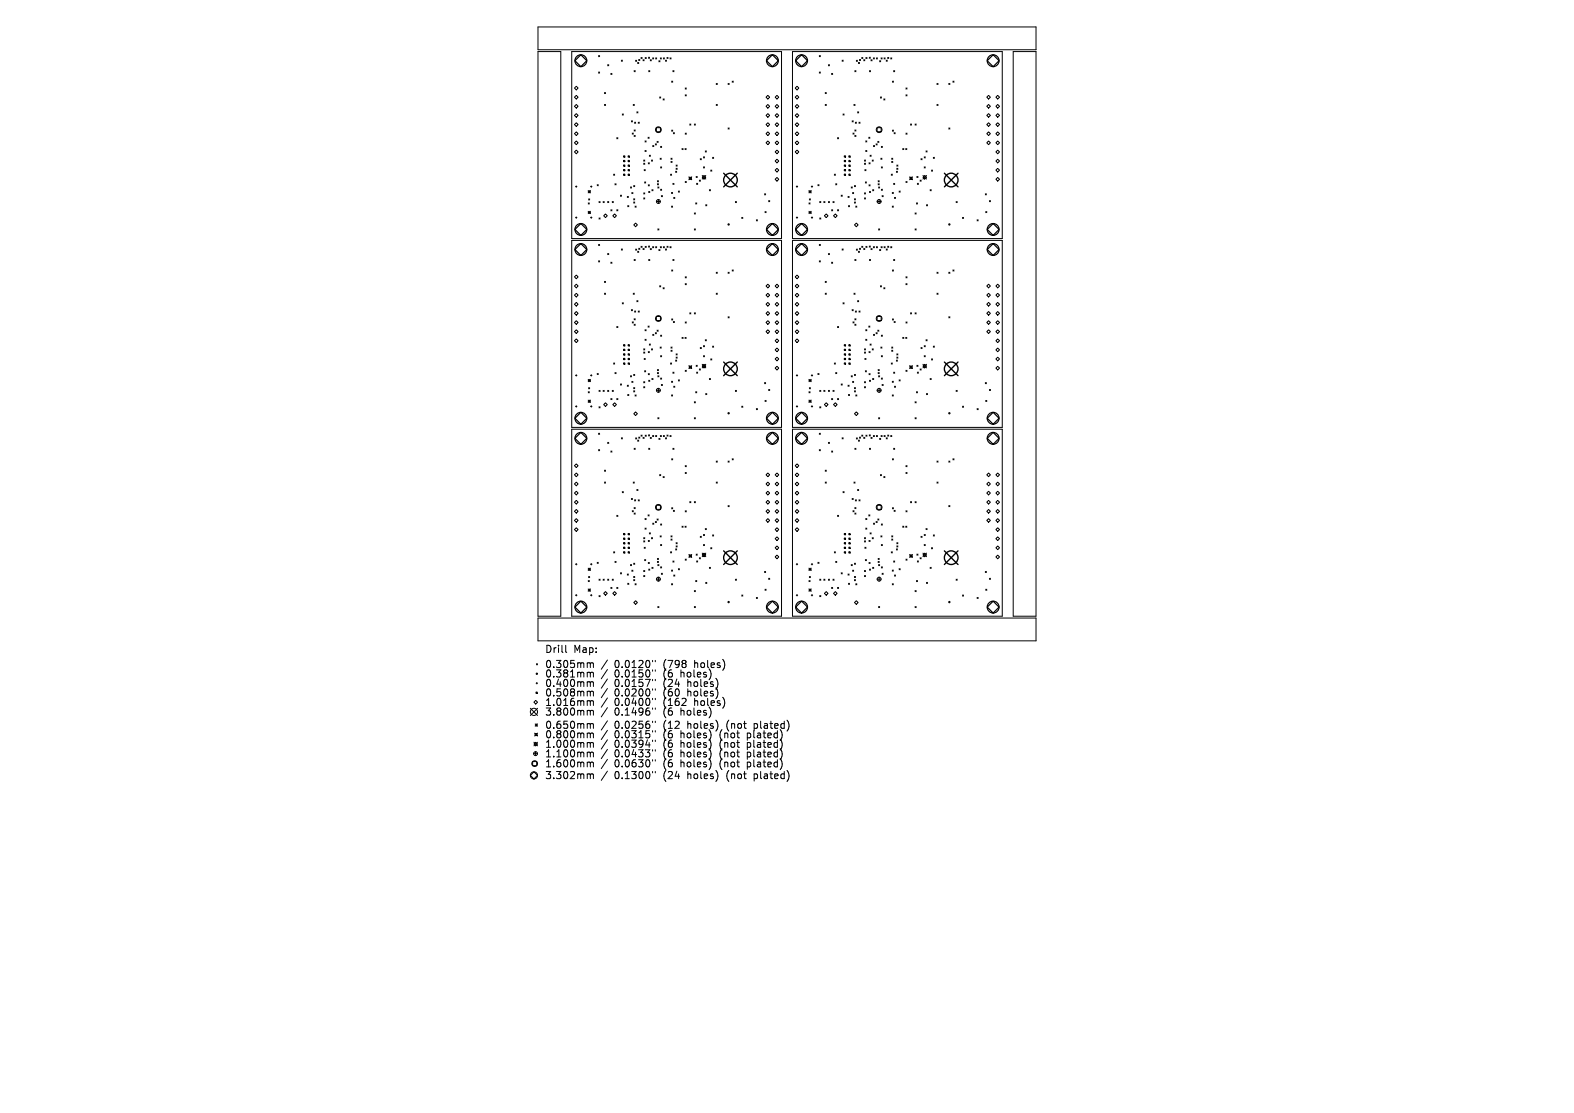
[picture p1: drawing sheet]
<svg xmlns="http://www.w3.org/2000/svg" width="297mm" height="210mm" viewBox="0 0 297 210" stroke-linecap="round" stroke-linejoin="round" font-family="sans-serif">
<defs><g id="words">
<g font-size="1.9">
<text x="102.8" y="123.4">Drill</text>
<text x="108.2" y="123.4">Map:</text>
<text x="102.8" y="126.2">0.305mm</text>
<text x="102.8" y="128">0.381mm</text>
<text x="102.8" y="129.8">0.400mm</text>
<text x="102.8" y="131.6">0.508mm</text>
<text x="116" y="126.2">0.0120&quot;</text>
<text x="116" y="128">0.0150&quot;</text>
<text x="116" y="129.8">0.0157&quot;</text>
<text x="116" y="131.6">0.0200&quot;</text>
<text x="125.3" y="126.2">(798</text>
<text x="125.3" y="128">(6</text>
<text x="125.3" y="129.8">(24</text>
<text x="125.3" y="131.6">(60</text>
<text x="128.6" y="128">holes)</text>
<text x="129.9" y="129.8">holes)</text>
<text x="129.9" y="131.6">holes)</text>
<text x="131.2" y="126.2">holes)</text>
<text x="102.8" y="133.4">1.016mm</text>
<text x="102.8" y="135.2">3.800mm</text>
<text x="102.8" y="137.7">0.650mm</text>
<text x="116" y="133.4">0.0400&quot;</text>
<text x="116" y="135.2">0.1496&quot;</text>
<text x="116" y="137.7">0.0256&quot;</text>
<text x="125.3" y="133.4">(162</text>
<text x="125.3" y="135.2">(6</text>
<text x="125.3" y="137.7">(12</text>
<text x="128.6" y="135.2">holes)</text>
<text x="129.9" y="137.7">holes)</text>
<text x="131.2" y="133.4">holes)</text>
<text x="137.4" y="137.7">(not</text>
<text x="142.7" y="137.7">plated)</text>
<text x="102.8" y="139.5">0.800mm</text>
<text x="102.8" y="141.3">1.000mm</text>
<text x="102.8" y="143.1">1.100mm</text>
<text x="116" y="139.5">0.0315&quot;</text>
<text x="116" y="141.3">0.0394&quot;</text>
<text x="116" y="143.1">0.0433&quot;</text>
<text x="125.3" y="139.5">(6</text>
<text x="125.3" y="141.3">(6</text>
<text x="125.3" y="143.1">(6</text>
<text x="128.6" y="139.5">holes)</text>
<text x="128.6" y="141.3">holes)</text>
<text x="128.6" y="143.1">holes)</text>
<text x="136.1" y="139.5">(not</text>
<text x="136.1" y="141.3">(not</text>
<text x="136.1" y="143.1">(not</text>
<text x="141.4" y="139.5">plated)</text>
<text x="141.4" y="141.3">plated)</text>
<text x="141.4" y="143.1">plated)</text>
<text x="102.8" y="145">1.600mm</text>
<text x="102.8" y="147.2">3.302mm</text>
<text x="116" y="145">0.0630&quot;</text>
<text x="116" y="147.2">0.1300&quot;</text>
<text x="125.3" y="145">(6</text>
<text x="125.3" y="147.2">(24</text>
<text x="128.6" y="145">holes)</text>
<text x="129.9" y="147.2">holes)</text>
<text x="136.1" y="145">(not</text>
<text x="137.4" y="147.2">(not</text>
<text x="141.4" y="145">plated)</text>
<text x="142.7" y="147.2">plated)</text>
</g>
</g></defs>
<g fill="none" stroke="#000" stroke-width=".19">
<path d="M101.5 5.1h94v4.3h-94zM101.5 9.7h4.3v106.6h-4.3zM107.9 9.7h39.6v35.3h-39.6zM108.4 16.6l.3-.3 .4 .3-.4 .4zM108.4 18.3l.3-.3 .4 .3-.4 .4zM112.9 10.5l.2 .2M112.9 13.6l.2 .2M113.1 10.5l-.2 .2M113.1 13.6l-.2 .2M114.1 17.5l.2 .2M114.1 19.7l.2 .2M114.3 17.5l-.2 .2"/>
<path d="M114.3 19.7l-.2 .2M114.7 12.2l.2 .2M114.9 12.2l-.2 .2M115.3 13.8l.2 .3M115.5 13.8l-.2 .3M117.2 11.4l.3 .2M117.5 11.4l-.3 .2M119.5 19.7l.2 .2M119.7 13.3l.2 .2M119.7 19.7l-.2 .2M119.9 13.3l-.2 .2M119.9 11.4l.2 .2"/>
<path d="M120.1 11.4l-.2 .2M120.3 11.8l.2 .2M120.5 11.2l.2 .2M120.5 11.8l-.2 .2M120.7 11.2l-.2 .2M121 10.8l.2 .2M121.2 10.8l-.2 .2M121.3 11.3l.2 .2M121.5 11.3l-.2 .2M121.7 10.9l.2 .2M121.9 10.9l-.2 .2M122.4 10.8l.2 .2"/>
<path d="M122.4 13.3l.2 .2M122.6 10.8l-.2 .2M122.6 13.3l-.2 .2M122.7 11.3l.2 .2M122.9 11.3l-.2 .2M123.1 10.9l.3 .2M123.4 10.9l-.3 .2M123.7 10.9l.2 .2M123.9 10.9l-.2 .2M124.3 11.5l.2 .2M124.5 18.3l.2 .2M124.5 11.5l-.2 .2"/>
<path d="M124.6 10.9l.2 .2M124.7 18.3l-.2 .2M124.8 10.9l-.2 .2M125.1 18.7l.2 .2M125.2 10.9l.2 .2M125.3 18.7l-.2 .2M125.4 10.9l-.2 .2M125.6 11.4l.2 .2M125.8 11.4l-.2 .2M125.9 10.8l.2 .2M126.1 10.8l-.2 .2M126.4 10.9l.2 .2"/>
<path d="M126.6 10.9l-.2 .2M126.7 15.3l.2 .2M126.9 15.3l-.2 .2M127 13.3l.2 .2M127.2 13.3l-.2 .2M129.3 17.9l.2 .2M129.3 16.6l.2 .2M129.5 16.6l-.2 .2M129.5 17.9l-.2 .2M135.1 15.7l.3 .2M135.1 19.7l.3 .2M135.4 19.7l-.3 .2"/>
<path d="M135.4 15.7l-.3 .2M137.4 15.7l.2 .2M137.6 15.7l-.2 .2M138.2 15.3l.2 .2M138.4 15.3l-.2 .2M144.5 18.3l.4-.3 .3 .3-.3 .4zM146.3 18.3l.3-.3 .4 .3-.4 .4zM149.5 9.7h39.6v35.3h-39.6zM150 16.6l.4-.3 .3 .3-.3 .4zM150 18.3l.4-.3 .3 .3-.3 .4zM154.6 10.5l.2 .2M154.6 13.6l.2 .2"/>
<path d="M154.8 10.5l-.2 .2M154.8 13.6l-.2 .2M155.7 17.5l.2 .2M155.7 19.7l.2 .2M155.9 17.5l-.2 .2M155.9 19.7l-.2 .2M156.3 12.2l.2 .2M156.5 12.2l-.2 .2M156.9 13.8l.2 .3M157.1 13.8l-.2 .3M158.9 11.4l.2 .2M159.1 11.4l-.2 .2"/>
<path d="M161.1 19.7l.2 .2M161.3 13.3l.2 .2M161.3 19.7l-.2 .2M161.5 13.3l-.2 .2M161.6 11.4l.2 .2M161.8 11.4l-.2 .2M162 11.8l.2 .2M162.2 11.2l.2 .2M162.2 11.8l-.2 .2M162.4 11.2l-.2 .2M162.6 10.8l.2 .2M162.8 10.8l-.2 .2"/>
<path d="M163 11.3l.2 .2M163.2 11.3l-.2 .2M163.4 10.9l.2 .2M163.6 10.9l-.2 .2M164 10.8l.2 .2M164.1 13.3l.2 .2M164.2 10.8l-.2 .2M164.3 13.3l-.2 .2M164.3 11.3l.3 .2M164.6 11.3l-.3 .2M164.8 10.9l.2 .2M165 10.9l-.2 .2"/>
<path d="M165.4 10.9l.2 .2M165.6 10.9l-.2 .2M166 11.5l.2 .2M166.1 18.3l.2 .2M166.2 11.5l-.2 .2M166.2 10.9l.3 .2M166.3 18.3l-.2 .2M166.5 10.9l-.3 .2M166.8 18.7l.2 .2M166.8 10.9l.2 .2M167 18.7l-.2 .2M167 10.9l-.2 .2"/>
<path d="M167.2 11.4l.2 .2M167.4 11.4l-.2 .2M167.5 10.8l.2 .2M167.7 10.8l-.2 .2M168.1 10.9l.2 .2M168.3 10.9l-.2 .2M168.4 15.3l.2 .2M168.6 15.3l-.2 .2M168.6 13.3l.2 .2M168.8 13.3l-.2 .2M170.9 16.6l.3 .2M170.9 17.9l.3 .2"/>
<path d="M171.2 16.6l-.3 .2M171.2 17.9l-.3 .2M176.8 15.7l.2 .2M176.8 19.7l.2 .2M177 19.7l-.2 .2M177 15.7l-.2 .2M179 15.7l.2 .2M179.2 15.7l-.2 .2M179.8 15.3l.2 .2M180 15.3l-.2 .2M186.2 18.3l.3-.3 .4 .3-.4 .4zM187.9 18.3l.4-.3 .3 .3-.3 .4z"/>
<path d="M191.2 9.7h4.3v106.6h-4.3zM108.4 20.1l.3-.4 .4 .4-.4 .3zM108.4 21.8l.3-.4 .4 .4-.4 .3zM108.4 23.5l.3-.3 .4 .3-.4 .3zM108.4 25.2l.3-.3 .4 .3-.4 .4zM108.6 35.2h.3M108.7 35.1v.2M108.7 26.6l.4 .3-.4 .4-.3-.4zM108.7 28.3l.4 .4-.4 .3-.3-.3zM111 36l.4 .4M111 36.2h.4M111 39.9l.4 .4"/>
<path d="M111 38.3l.2 .2M111.1 37.5l.2 .2M111.2 38.3l-.2 .2M111.2 36v.4M111.2 39.9v.4M111.3 37.5l-.2 .2M111.4 39.9l-.4 .4M111.4 36l-.4 .4M111.4 35.2h.3M111.6 35.1v.2M112.7 34.8l.2 .3M112.9 34.8l-.2 .3"/>
<path d="M113 38l.2 .2M113.2 38l-.2 .2M113.8 38l.2 .2M114 38l-.2 .2M114.7 38l.2 .2M114.9 38l-.2 .2M115.3 39.6l.2 .2M115.5 39.6l-.2 .2M115.5 38l.2 .2M115.7 38l-.2 .2M115.8 32.9l.2 .2M116 32.9l-.2 .2"/>
<path d="M116 34.7l.2 .2M116.2 34.7l-.2 .2M116.4 26l.2 .2M116.4 39.6l.2 .2M116.6 26l-.2 .2M116.6 39.6l-.2 .2M117.1 36.8l.2 .2M117.3 36.8l-.2 .2M117.4 21.5l.2 .2M117.6 21.5l-.2 .2M117.7 29.4h.2v.2h-.2zM117.7 30.3h.2v.2h-.2z"/>
<path d="M117.7 31.1h.2v.3h-.2zM117.7 32h.2v.2h-.2zM117.7 32.8h.2v.3h-.2zM118.4 37.1l.2 .2M118.5 38.8l.2 .2M118.5 29.4h.3v.2h-.3zM118.5 30.3h.3v.2h-.3zM118.5 31.1h.3v.3h-.3zM118.5 32h.3v.2h-.3zM118.5 32.8h.3v.3h-.3zM118.6 37.1l-.2 .2M118.7 38.8l-.2 .2"/>
<path d="M119 35.3l.2 .2M119.1 22.8l.2 .2M119.2 35.3l-.2 .2M119.2 36.3l.2 .2M119.3 25.1l.2 .2M119.3 22.8l-.2 .2M119.4 36.3l-.2 .2M119.5 25.1l-.2 .2M119.6 35l.2 .2M119.6 37.5l.2 .2M119.6 38.1l.2 .2M119.7 24.5l.2 .2"/>
<path d="M119.7 25.6l.2 .2M119.7 23.1l.2 .2M119.8 35l-.2 .2M119.8 37.5l-.2 .2M119.8 38.1l-.2 .2M119.8 38.9l.2 .2M119.9 24.5l-.2 .2M119.9 25.6l-.2 .2M119.9 23.1l-.2 .2M120 38.9l-.2 .2M120.2 21.1l.2 .2M120.4 21.1l-.2 .2"/>
<path d="M120.4 23.1l.2 .2M120.6 23.1l-.2 .2M121.5 30.2l.2 .2M121.5 30.8l.2 .2M121.5 36.4l.2 .2M121.5 37.3l.2 .2M121.5 32l.3 .2M121.6 34.3l.2 .2M121.7 30.2l-.2 .2M121.7 30.8l-.2 .2M121.7 36.4l-.2 .2M121.7 37.3l-.2 .2"/>
<path d="M121.7 26.6l.2 .2M121.7 28.4l.2 .2M121.8 32l-.3 .2M121.8 34.3l-.2 .2M121.9 26.6l-.2 .2M121.9 28.4l-.2 .2M122.3 25.9l.2 .2M122.3 30.7l.2 .2M122.3 34.9l.2 .2M122.4 36.1l.2 .2M122.5 25.9l-.2 .2M122.5 29.3l.2 .2"/>
<path d="M122.5 34.9l-.2 .2M122.5 30.7l-.2 .2M122.6 36.1l-.2 .2M122.7 29.3l-.2 .2M122.9 30.2l.2 .2M123 35.8l.2 .2M123.1 30.2l-.2 .2M123.2 27.5l.2 .2M123.2 35.8l-.2 .2M123.4 27.5l-.2 .2M123.7 27.1l.2 .3M123.8 24.1h.8v.8h-.8z"/>
<path d="M123.9 38h.7M123.9 27.1l-.2 .3M124 26.7l.2 .2M124 34.7l.3 .2M124 34.1l.3 .2M124.1 35.3l.2 .2M124.2 26.7l-.2 .2M124.2 37.7v.7M124.3 34.7l-.3 .2M124.3 34.1l-.3 .2M124.3 35.3l-.2 .2M124.6 29.9l.2 .2"/>
<path d="M124.6 27.6l.3 .2M124.6 31.5l.3 .2M124.6 35.7l.3 .2M124.8 29.9l-.2 .2M124.8 36.9l.2 .2M124.9 27.6l-.3 .2M124.9 31.5l-.3 .2M124.9 35.7l-.3 .2M125 36.9l-.2 .2M126.5 32.9l.2 .2M126.6 29.9l.2 .2M126.6 30.5l.2 .2"/>
<path d="M126.7 36.3l.2 .2M126.7 38.9l.2 .2M126.7 32.9l-.2 .2M126.7 24.5l.2 .3M126.8 30.5l-.2 .2M126.8 29.9l-.2 .2M126.9 36.3l-.2 .2M126.9 38.9l-.2 .2M126.9 24.5l-.2 .3M127 34.6l.2 .2M127.1 25l.2 .2M127.1 37.2l.2 .2"/>
<path d="M127.2 34.6l-.2 .2M127.3 25l-.2 .2M127.3 37.2l-.2 .2M127.5 32.3l.2 .2M127.6 31.1l.2 .3M127.6 31.7l.2 .3M127.7 32.3l-.2 .2M127.8 31.1l-.2 .3M127.8 31.7l-.2 .3M128 36l.2 .3M128.2 36l-.2 .3M128.7 28l.2 .2"/>
<path d="M128.9 28l-.2 .2M129.3 28l.2 .2M129.3 25.1l.2 .2M129.3 34.2l.2 .2M129.5 28l-.2 .2M129.5 25.1l-.2 .2M129.5 34.2l-.2 .2M130 33.4l.5 .5M130.1 33.5h.3v.3h-.3zM130.2 23.4l.2 .2M130.4 23.4l-.2 .2M130.5 33.4l-.5 .5"/>
<path d="M131 23.4l.2 .2M131.2 23.4l-.2 .2M131.3 38.3l.2 .2M131.4 33.3l.2 .2M131.4 34.6l.3 .2M131.5 38.3l-.2 .2M131.6 33.3l-.2 .2M131.7 34.6l-.3 .2M132 34l.2 .2M132.1 29.9l.2 .2M132.2 34l-.2 .2M132.3 29.9l-.2 .2"/>
<path d="M132.5 33.1l.7 .7M132.7 29.6l.2 .2M132.7 31.5l.2 .2M132.8 33.1l.4 .3-.4 .4-.3-.4zM132.9 31.5l-.2 .2M132.9 29.6l-.2 .2M133.1 28.5l.2 .2M133.2 38.6l.2 .2M133.2 33.1l-.7 .7M133.3 28.5l-.2 .2M133.4 38.6l-.2 .2M133.9 35.8l.2 .2"/>
<path d="M134.1 35.8l-.2 .2M134.1 32.1l.2 .2M134.3 32.1l-.2 .2M134.5 29.7l.2 .2M134.7 29.7l-.2 .2M137.4 24.1l.2 .3M137.6 24.1l-.2 .3M138.8 38l.2 .2M139 38l-.2 .2M144.3 36.6l.2 .2M144.4 39.9l.2 .2M144.5 36.6l-.2 .2"/>
<path d="M144.5 20.1l.4-.4 .3 .4-.3 .3zM144.5 25.2l.4-.3 .3 .3-.3 .4zM144.6 39.9l-.2 .2M144.9 21.4l.3 .4-.3 .3-.4-.3zM144.9 23.2l.3 .3-.3 .3-.4-.3zM144.9 26.6l.3 .3-.3 .4-.4-.4zM145 37.9l.2 .2M145.2 37.9l-.2 .2M146.3 20.1l.3-.4 .4 .4-.4 .3zM146.3 25.2l.3-.3 .4 .3-.4 .4zM146.3 32.1l.3-.3 .4 .3-.4 .4zM146.3 33.8l.3-.3 .4 .3-.4 .4z"/>
<path d="M146.6 21.4l.4 .4-.4 .3-.3-.3zM146.6 23.2l.4 .3-.4 .3-.3-.3zM146.6 26.6l.4 .3-.4 .4-.3-.4zM146.6 28.3l.4 .4-.4 .3-.3-.3zM146.6 30l.4 .4-.4 .3-.3-.3zM150 20.1l.4-.4 .3 .4-.3 .3zM150 21.8l.4-.4 .3 .4-.3 .3zM150 23.5l.4-.3 .3 .3-.3 .3zM150 25.2l.4-.3 .3 .3-.3 .4zM150 26.9l.4-.3 .3 .3-.3 .4zM150.2 35.2h.3M150.4 35.1v.2"/>
<path d="M150.4 28.3l.3 .4-.3 .3-.4-.3zM152.6 39.9l.5 .4M152.6 36l.5 .4M152.6 36.2h.5M152.6 38.3l.3 .2M152.7 37.5l.2 .2M152.9 38.3l-.3 .2M152.9 36v.4M152.9 39.9v.4M152.9 37.5l-.2 .2M153.1 36l-.5 .4M153.1 39.9l-.5 .4"/>
<path d="M153.1 35.2h.3M153.2 35.1v.2M154.3 34.8l.2 .3M154.5 34.8l-.2 .3M154.7 38l.2 .2M154.9 38l-.2 .2M155.5 38l.2 .2M155.7 38l-.2 .2M156.3 38l.2 .2M156.5 38l-.2 .2M156.9 39.6l.2 .2M157.1 39.6l-.2 .2"/>
<path d="M157.2 38l.2 .2M157.4 38l-.2 .2M157.4 32.9l.2 .2M157.6 32.9l-.2 .2M157.7 34.7l.2 .2M157.9 34.7l-.2 .2M158 26l.2 .2M158 39.6l.2 .2M158.2 26l-.2 .2M158.2 39.6l-.2 .2M158.7 36.8l.2 .2M158.9 36.8l-.2 .2"/>
<path d="M159.1 21.5l.2 .2M159.3 21.5l-.2 .2M159.3 29.4h.3v.2h-.3zM159.3 30.3h.3v.2h-.3zM159.3 31.1h.3v.3h-.3zM159.3 32h.3v.2h-.3zM159.3 32.8h.3v.3h-.3zM160 37.1l.2 .2M160.1 38.8l.2 .2M160.2 29.4h.2v.2h-.2zM160.2 30.3h.2v.2h-.2zM160.2 31.1h.2v.3h-.2z"/>
<path d="M160.2 32h.2v.2h-.2zM160.2 32.8h.2v.3h-.2zM160.2 37.1l-.2 .2M160.3 38.8l-.2 .2M160.6 35.3l.2 .2M160.8 22.8l.2 .2M160.8 35.3l-.2 .2M160.9 36.3l.2 .2M160.9 25.1l.3 .2M161 22.8l-.2 .2M161.1 36.3l-.2 .2M161.2 25.1l-.3 .2"/>
<path d="M161.2 35l.2 .2M161.2 37.5l.2 .2M161.2 38.1l.2 .2M161.3 24.5l.2 .2M161.3 25.6l.2 .2M161.4 23.1l.2 .2M161.4 35l-.2 .2M161.4 37.5l-.2 .2M161.4 38.1l-.2 .2M161.5 38.9l.2 .2M161.5 24.5l-.2 .2M161.5 25.6l-.2 .2"/>
<path d="M161.6 23.1l-.2 .2M161.7 38.9l-.2 .2M161.8 21.1l.2 .2M162 21.1l-.2 .2M162.1 23.1l.2 .2M162.3 23.1l-.2 .2M163.1 30.2l.2 .2M163.1 30.8l.2 .2M163.1 36.4l.2 .2M163.1 37.3l.2 .2M163.2 32l.2 .2M163.3 34.3l.2 .2"/>
<path d="M163.3 30.2l-.2 .2M163.3 30.8l-.2 .2M163.3 36.4l-.2 .2M163.3 37.3l-.2 .2M163.4 26.6l.2 .2M163.4 28.4l.2 .2M163.4 32l-.2 .2M163.5 34.3l-.2 .2M163.6 28.4l-.2 .2M163.6 26.6l-.2 .2M163.9 25.9l.2 .2M164 30.7l.2 .2"/>
<path d="M164 34.9l.2 .2M164.1 36.1l.2 .2M164.1 25.9l-.2 .2M164.2 29.3l.2 .2M164.2 30.7l-.2 .2M164.2 34.9l-.2 .2M164.3 36.1l-.2 .2M164.4 29.3l-.2 .2M164.6 30.2l.2 .2M164.7 35.8l.2 .2M164.8 30.2l-.2 .2M164.8 27.5l.2 .2"/>
<path d="M164.9 35.8l-.2 .2M165 27.5l-.2 .2M165.3 27.1l.2 .3M165.5 24.1h.8v.8h-.8zM165.5 38h.8M165.5 27.1l-.2 .3M165.6 26.7l.2 .2M165.7 34.7l.2 .2M165.7 34.1l.2 .2M165.8 35.3l.2 .2M165.8 26.7l-.2 .2M165.9 37.7v.7"/>
<path d="M165.9 34.7l-.2 .2M165.9 34.1l-.2 .2M166 35.3l-.2 .2M166.2 29.9l.2 .2M166.3 27.6l.2 .2M166.3 31.5l.2 .2M166.3 35.7l.2 .2M166.4 29.9l-.2 .2M166.4 36.9l.3 .2M166.5 31.5l-.2 .2M166.5 27.6l-.2 .2M166.5 35.7l-.2 .2"/>
<path d="M166.7 36.9l-.3 .2M168.2 32.9l.2 .2M168.3 29.9l.2 .2M168.3 30.5l.2 .2M168.4 36.3l.2 .2M168.4 38.9l.2 .2M168.4 32.9l-.2 .2M168.4 24.5l.2 .3M168.5 29.9l-.2 .2M168.5 30.5l-.2 .2M168.6 36.3l-.2 .2M168.6 38.9l-.2 .2"/>
<path d="M168.6 24.5l-.2 .3M168.6 34.6l.2 .2M168.7 25l.2 .2M168.8 37.2l.2 .2M168.8 34.6l-.2 .2M168.9 25l-.2 .2M169 37.2l-.2 .2M169.1 32.3l.2 .2M169.2 31.1l.2 .3M169.2 31.7l.2 .3M169.3 32.3l-.2 .2M169.4 31.1l-.2 .3"/>
<path d="M169.4 31.7l-.2 .3M169.7 36l.2 .3M169.9 36l-.2 .3M170.3 28l.2 .2M170.5 28l-.2 .2M170.9 28l.2 .2M170.9 25.1l.3 .2M170.9 34.2l.3 .2M171.1 28l-.2 .2M171.2 34.2l-.3 .2M171.2 25.1l-.3 .2M171.6 33.4l.6 .5"/>
<path d="M171.7 33.5h.4v.3h-.4zM171.8 23.4l.2 .2M172 23.4l-.2 .2M172.2 33.4l-.6 .5M172.7 23.4l.2 .2M172.9 23.4l-.2 .2M172.9 38.3l.2 .2M173 33.3l.2 .2M173.1 34.6l.2 .2M173.1 38.3l-.2 .2M173.2 33.3l-.2 .2M173.3 34.6l-.2 .2"/>
<path d="M173.6 34l.2 .2M173.8 29.9l.2 .2M173.8 34l-.2 .2M174 29.9l-.2 .2M174.2 33.4l.3-.3 .3 .3-.3 .4zM174.2 33.1l.6 .7M174.4 31.5l.2 .2M174.4 29.6l.2 .2M174.6 31.5l-.2 .2M174.6 29.6l-.2 .2M174.7 28.5l.2 .2M174.8 38.6l.2 .2"/>
<path d="M174.8 33.1l-.6 .7M174.9 28.5l-.2 .2M175 38.6l-.2 .2M175.5 35.8l.2 .2M175.7 35.8l-.2 .2M175.8 32.1l.2 .2M176 32.1l-.2 .2M176.1 29.7l.2 .2M176.3 29.7l-.2 .2M179 24.1l.2 .3M179.2 24.1l-.2 .3M180.4 38l.2 .2"/>
<path d="M180.6 38l-.2 .2M185.9 36.6l.2 .2M186 39.9l.2 .2M186.1 36.6l-.2 .2M186.2 20.1l.3-.4 .4 .4-.4 .3zM186.2 25.2l.3-.3 .4 .3-.4 .4zM186.2 39.9l-.2 .2M186.5 21.4l.4 .4-.4 .3-.3-.3zM186.5 23.2l.4 .3-.4 .3-.3-.3zM186.5 26.6l.4 .3-.4 .4-.3-.4zM186.7 37.9l.2 .2M186.9 37.9l-.2 .2"/>
<path d="M187.9 20.1l.4-.4 .3 .4-.3 .3zM187.9 25.2l.4-.3 .3 .3-.3 .4zM187.9 32.1l.4-.3 .3 .3-.3 .4zM187.9 33.8l.4-.3 .3 .3-.3 .4zM188.3 21.4l.3 .4-.3 .3-.4-.3zM188.3 23.2l.3 .3-.3 .3-.4-.3zM188.3 26.6l.3 .3-.3 .4-.4-.4zM188.3 28.3l.3 .4-.3 .3-.4-.3zM188.3 30l.3 .4-.3 .3-.4-.3zM107.9 45.4h39.6v35.2h-39.6zM108.4 52.2l.3-.3 .4 .3-.4 .4zM108.4 59.1l.3-.3 .4 .3-.4 .4z"/>
<path d="M108.6 41.1h.3M108.7 40.9v.3M108.7 53.6l.4 .4-.4 .3-.3-.3zM108.7 55.3l.4 .4-.4 .3-.3-.3zM108.7 57.1l.4 .3-.4 .4-.3-.4zM111 40.1h.4M111.4 41.1h.3M111.6 40.9v.3M112.9 46.1l.2 .2M112.9 49.2l.2 .2M113 41.1l.2 .2M113.1 46.1l-.2 .2"/>
<path d="M113.1 49.2l-.2 .2M113.2 41.1l-.2 .2M113.9 40.7l.4-.3 .3 .3-.3 .4zM114.1 53.1l.2 .2M114.1 55.3l.2 .2M114.3 53.1l-.2 .2M114.3 55.3l-.2 .2M114.7 47.8l.2 .2M114.9 47.8l-.2 .2M115.3 49.5l.2 .2M115.5 49.5l-.2 .2M115.6 40.7l.4-.3 .3 .3-.3 .4z"/>
<path d="M117.2 47l.3 .2M117.4 57.1l.2 .2M117.5 47l-.3 .2M117.6 57.1l-.2 .2M119.1 58.4l.2 .2M119.3 58.4l-.2 .2M119.5 55.3l.2 .2M119.6 42.4l.3-.3 .4 .3-.4 .4zM119.7 49l.2 .2M119.7 55.3l-.2 .2M119.7 58.7l.2 .2M119.9 49l-.2 .2"/>
<path d="M119.9 47l.2 .2M119.9 58.7l-.2 .2M120.1 47l-.2 .2M120.2 56.7l.2 .2M120.3 47.4l.2 .2M120.4 56.7l-.2 .2M120.4 58.7l.2 .2M120.5 46.8l.2 .3M120.5 47.4l-.2 .2M120.6 58.7l-.2 .2M120.7 46.8l-.2 .3M121 46.5l.2 .2"/>
<path d="M121.2 46.5l-.2 .2M121.3 46.9l.2 .2M121.5 46.9l-.2 .2M121.7 46.5l.2 .2M121.9 46.5l-.2 .2M122.4 46.4l.2 .2M122.4 49l.2 .2M122.6 46.4l-.2 .2M122.6 49l-.2 .2M122.7 46.9l.2 .2M122.9 46.9l-.2 .2M123.1 46.5l.3 .3"/>
<path d="M123.4 46.5l-.3 .3M123.7 46.5l.2 .3M123.8 59.7h.8v.8h-.8zM123.9 46.5l-.2 .3M124.1 43.2l.2 .2M124.3 47.1l.2 .2M124.3 43.2l-.2 .2M124.5 53.9l.2 .2M124.5 47.1l-.2 .2M124.6 46.5l.2 .3M124.7 53.9l-.2 .2M124.8 46.5l-.2 .3"/>
<path d="M125.1 54.3l.2 .2M125.2 46.5l.2 .3M125.3 54.3l-.2 .2M125.4 46.5l-.2 .3M125.6 47l.2 .2M125.8 47l-.2 .2M125.9 46.5l.2 .2M126.1 46.5l-.2 .2M126.4 46.5l.2 .3M126.6 46.5l-.2 .3M126.7 50.9l.2 .2M126.9 50.9l-.2 .2"/>
<path d="M127 49l.2 .2M127.2 49l-.2 .2M129.3 52.2l.2 .2M129.3 53.5l.2 .2M129.5 52.2l-.2 .2M129.5 53.5l-.2 .2M130.2 59l.2 .2M130.4 59l-.2 .2M131 59l.2 .2M131 43.2l.2 .2M131 40.2l.2 .2M131.2 59l-.2 .2"/>
<path d="M131.2 40.2l-.2 .2M131.2 43.2l-.2 .2M135.1 51.4l.3 .2M135.1 55.3l.3 .2M135.4 55.3l-.3 .2M135.4 51.4l-.3 .2M137.4 51.4l.2 .2M137.4 59.8l.2 .2M137.6 51.4l-.2 .2M137.6 59.8l-.2 .2M138.2 50.9l.2 .2M138.4 50.9l-.2 .2"/>
<path d="M140 41l.2 .2M140.2 41l-.2 .2M142.7 41.5l.2 .2M142.9 41.5l-.2 .2M144.5 59.1l.4-.3 .3 .3-.3 .4zM144.9 53.6l.3 .4-.3 .3-.4-.3zM144.9 55.3l.3 .4-.3 .3-.4-.3zM144.9 57.1l.3 .3-.3 .4-.4-.4zM146.3 59.1l.3-.3 .4 .3-.4 .4zM146.6 53.6l.4 .4-.4 .3-.3-.3zM146.6 55.3l.4 .4-.4 .3-.3-.3zM146.6 57.1l.4 .3-.4 .4-.3-.4z"/>
<path d="M149.5 45.4h39.6v35.2h-39.6zM150 52.2l.4-.3 .3 .3-.3 .4zM150 54l.4-.4 .3 .4-.3 .3zM150 55.7l.4-.4 .3 .4-.3 .3zM150 59.1l.4-.3 .3 .3-.3 .4zM150.2 41.1h.3M150.4 40.9v.3M150.4 57.1l.3 .3-.3 .4-.4-.4zM152.6 40.1h.5M153.1 41.1h.3M153.2 40.9v.3M154.6 46.1l.2 .2"/>
<path d="M154.6 49.2l.2 .2M154.7 41.1l.2 .2M154.8 46.1l-.2 .2M154.8 49.2l-.2 .2M154.9 41.1l-.2 .2M155.7 53.1l.2 .2M155.7 55.3l.2 .2M155.9 40.4l.3 .3-.3 .4-.3-.4zM155.9 53.1l-.2 .2M155.9 55.3l-.2 .2M156.3 47.8l.2 .2M156.5 47.8l-.2 .2"/>
<path d="M156.9 49.5l.2 .2M157.1 49.5l-.2 .2M157.6 40.4l.4 .3-.4 .4-.3-.4zM158.9 47l.2 .2M159.1 57.1l.2 .2M159.1 47l-.2 .2M159.3 57.1l-.2 .2M160.8 58.4l.2 .2M161 58.4l-.2 .2M161.1 55.3l.2 .2M161.2 42.4l.4-.3 .3 .3-.3 .4zM161.3 49l.2 .2"/>
<path d="M161.3 55.3l-.2 .2M161.4 58.7l.2 .2M161.5 49l-.2 .2M161.6 47l.2 .2M161.6 58.7l-.2 .2M161.8 47l-.2 .2M161.8 56.7l.2 .2M162 47.4l.2 .2M162 56.7l-.2 .2M162.1 58.7l.2 .2M162.2 46.8l.2 .3M162.2 47.4l-.2 .2"/>
<path d="M162.3 58.7l-.2 .2M162.4 46.8l-.2 .3M162.6 46.5l.2 .2M162.8 46.5l-.2 .2M163 46.9l.2 .2M163.2 46.9l-.2 .2M163.4 46.5l.2 .2M163.6 46.5l-.2 .2M164 46.4l.2 .2M164.1 49l.2 .2M164.2 46.4l-.2 .2M164.3 49l-.2 .2"/>
<path d="M164.3 46.9l.3 .2M164.6 46.9l-.3 .2M164.8 46.5l.2 .3M165 46.5l-.2 .3M165.4 46.5l.2 .3M165.5 59.7h.8v.8h-.8zM165.6 46.5l-.2 .3M165.8 43.2l.2 .2M166 47.1l.2 .2M166 43.2l-.2 .2M166.1 53.9l.2 .2M166.2 47.1l-.2 .2"/>
<path d="M166.2 46.5l.3 .3M166.3 53.9l-.2 .2M166.5 46.5l-.3 .3M166.8 54.3l.2 .2M166.8 46.5l.2 .3M167 54.3l-.2 .2M167 46.5l-.2 .3M167.2 47l.2 .2M167.4 47l-.2 .2M167.5 46.5l.2 .2M167.7 46.5l-.2 .2M168.1 46.5l.2 .3"/>
<path d="M168.3 46.5l-.2 .3M168.4 50.9l.2 .2M168.6 50.9l-.2 .2M168.6 49l.2 .2M168.8 49l-.2 .2M170.9 53.5l.3 .2M170.9 52.2l.3 .2M171.2 52.2l-.3 .2M171.2 53.5l-.3 .2M171.8 59l.2 .2M172 59l-.2 .2M172.7 43.2l.2 .2"/>
<path d="M172.7 40.2l.2 .2M172.7 59l.2 .2M172.9 59l-.2 .2M172.9 40.2l-.2 .2M172.9 43.2l-.2 .2M176.8 51.4l.2 .2M176.8 55.3l.2 .2M177 55.3l-.2 .2M177 51.4l-.2 .2M179 51.4l.2 .2M179 59.8l.2 .2M179.2 51.4l-.2 .2"/>
<path d="M179.2 59.8l-.2 .2M179.8 50.9l.2 .2M180 50.9l-.2 .2M181.6 41l.2 .2M181.8 41l-.2 .2M184.4 41.5l.2 .2M184.6 41.5l-.2 .2M186.2 59.1l.3-.3 .4 .3-.4 .4zM186.5 53.6l.4 .4-.4 .3-.3-.3zM186.5 55.3l.4 .4-.4 .3-.3-.3zM186.5 57.1l.4 .3-.4 .4-.3-.4zM187.9 59.1l.4-.3 .3 .3-.3 .4z"/>
<path d="M188.3 53.6l.3 .4-.3 .3-.4-.3zM188.3 55.3l.3 .4-.3 .3-.4-.3zM188.3 57.1l.3 .3-.3 .4-.4-.4zM108.4 62.6l.3-.4 .4 .4-.4 .3zM108.4 64.3l.3-.4 .4 .4-.4 .3zM108.6 70.8h.3M108.6 76.7h.3M108.7 70.7v.3M108.7 76.5v.3M108.7 60.5l.4 .4-.4 .3-.3-.3zM111 71.6l.4 .4M111 71.8h.4"/>
<path d="M111 75.5l.4 .4M111 75.7h.4M111 73.9l.2 .2M111.1 73.2l.2 .2M111.2 73.9l-.2 .2M111.2 71.6v.4M111.2 75.5v.4M111.3 73.2l-.2 .2M111.4 75.5l-.4 .4M111.4 71.6l-.4 .4M111.4 70.8h.3M111.4 76.7h.3"/>
<path d="M111.6 70.7v.3M111.6 76.5v.3M112.7 70.5l.2 .2M112.9 70.5l-.2 .2M113 73.7l.2 .2M113 76.8l.2 .2M113.2 73.7l-.2 .2M113.2 76.8l-.2 .2M113.8 73.7l.2 .2M113.9 76.3l.4-.3 .3 .3-.3 .4zM114 73.7l-.2 .2M114.7 73.7l.2 .2"/>
<path d="M114.9 73.7l-.2 .2M115.3 75.2l.2 .2M115.5 75.2l-.2 .2M115.5 73.7l.2 .2M115.6 76.3l.4-.3 .3 .3-.3 .4zM115.7 73.7l-.2 .2M115.8 68.5l.2 .2M116 68.5l-.2 .2M116 70.3l.2 .2M116.2 70.3l-.2 .2M116.4 61.6l.2 .2M116.4 75.2l.2 .2"/>
<path d="M116.6 61.6l-.2 .2M116.6 75.2l-.2 .2M117.1 72.5l.2 .2M117.3 72.5l-.2 .2M117.7 65h.2v.3h-.2zM117.7 65.9h.2v.2h-.2zM117.7 66.8h.2v.2h-.2zM117.7 67.6h.2v.3h-.2zM117.7 68.5h.2v.2h-.2zM118.4 72.7l.2 .2M118.5 74.4l.2 .2M118.5 65h.3v.3h-.3z"/>
<path d="M118.5 65.9h.3v.2h-.3zM118.5 66.8h.3v.2h-.3zM118.5 67.6h.3v.3h-.3zM118.5 68.5h.3v.2h-.3zM118.6 72.7l-.2 .2M118.7 74.4l-.2 .2M119 70.9l.2 .2M119.2 70.9l-.2 .2M119.2 72l.2 .2M119.3 60.7l.2 .2M119.4 72l-.2 .2M119.5 60.7l-.2 .2"/>
<path d="M119.6 70.6l.2 .3M119.6 73.1l.2 .2M119.6 73.7l.2 .2M119.6 78.1l.3-.4 .4 .4-.4 .3zM119.7 60.1l.2 .3M119.7 61.2l.2 .2M119.8 70.6l-.2 .3M119.8 73.1l-.2 .2M119.8 73.7l-.2 .2M119.8 74.5l.2 .2M119.9 60.1l-.2 .3M119.9 61.2l-.2 .2"/>
<path d="M120 74.5l-.2 .2M121.5 65.8l.2 .2M121.5 66.4l.2 .2M121.5 72l.2 .2M121.5 73l.2 .2M121.5 67.6l.3 .2M121.6 70l.2 .2M121.7 65.8l-.2 .2M121.7 66.4l-.2 .2M121.7 72l-.2 .2M121.7 73l-.2 .2M121.7 62.2l.2 .2"/>
<path d="M121.7 64l.2 .2M121.8 67.6l-.3 .2M121.8 70l-.2 .2M121.9 62.2l-.2 .2M121.9 64l-.2 .2M122.3 61.5l.2 .2M122.3 66.3l.2 .2M122.3 70.5l.2 .2M122.4 71.7l.2 .3M122.5 61.5l-.2 .2M122.5 64.9l.2 .2M122.5 70.5l-.2 .2"/>
<path d="M122.5 66.3l-.2 .2M122.6 71.7l-.2 .3M122.7 64.9l-.2 .2M122.9 65.8l.2 .2M123 71.4l.2 .2M123.1 65.8l-.2 .2M123.2 63.1l.2 .2M123.2 71.4l-.2 .2M123.4 63.1l-.2 .2M123.7 62.8l.2 .2M123.9 73.7h.7M123.9 62.8l-.2 .2"/>
<path d="M124 62.3l.2 .2M124 70.3l.3 .2M124 69.7l.3 .2M124.1 70.9l.2 .2M124.1 78.8l.2 .2M124.2 62.3l-.2 .2M124.2 73.3v.7M124.3 70.3l-.3 .2M124.3 69.7l-.3 .2M124.3 70.9l-.2 .2M124.3 78.8l-.2 .2M124.6 65.5l.2 .2"/>
<path d="M124.6 63.2l.3 .2M124.6 67.1l.3 .2M124.6 71.3l.3 .2M124.8 65.5l-.2 .2M124.8 72.5l.2 .2M124.9 63.2l-.3 .2M124.9 67.1l-.3 .2M124.9 71.3l-.3 .2M125 72.5l-.2 .2M126.5 68.5l.2 .2M126.6 65.5l.2 .2M126.6 66.1l.2 .2"/>
<path d="M126.7 71.9l.2 .2M126.7 74.5l.2 .2M126.7 68.5l-.2 .2M126.7 60.2l.2 .2M126.8 66.1l-.2 .2M126.8 65.5l-.2 .2M126.9 71.9l-.2 .2M126.9 74.5l-.2 .2M126.9 60.2l-.2 .2M127 70.2l.2 .2M127.1 60.7l.2 .2M127.1 72.9l.2 .2"/>
<path d="M127.2 70.2l-.2 .2M127.3 60.7l-.2 .2M127.3 72.9l-.2 .2M127.5 67.9l.2 .2M127.6 66.8l.2 .2M127.6 67.4l.2 .2M127.7 67.9l-.2 .2M127.8 66.8l-.2 .2M127.8 67.4l-.2 .2M128 71.7l.2 .2M128.2 71.7l-.2 .2M128.7 63.7l.2 .2"/>
<path d="M128.9 63.7l-.2 .2M129.3 63.7l.2 .2M129.3 60.7l.2 .3M129.3 69.9l.2 .2M129.5 63.7l-.2 .2M129.5 60.7l-.2 .3M129.5 69.9l-.2 .2M130 69l.5 .5M130.1 69.1h.3v.4h-.3zM130.5 69l-.5 .5M131 75.8l.2 .2M131 78.8l.2 .2"/>
<path d="M131.2 75.8l-.2 .2M131.2 78.8l-.2 .2M131.3 73.9l.2 .2M131.4 68.9l.2 .2M131.4 70.2l.3 .2M131.5 73.9l-.2 .2M131.6 68.9l-.2 .2M131.7 70.2l-.3 .2M132 69.6l.2 .2M132.1 65.6l.2 .2M132.2 69.6l-.2 .2M132.3 65.6l-.2 .2"/>
<path d="M132.5 69.1l.3-.4 .4 .4-.4 .3zM132.5 68.7l.7 .7M132.7 67.1l.2 .2M132.7 65.2l.2 .2M132.9 67.1l-.2 .2M132.9 65.2l-.2 .2M133.1 64.1l.2 .2M133.2 74.3l.2 .2M133.2 68.7l-.7 .7M133.3 64.1l-.2 .2M133.4 74.3l-.2 .2M133.9 71.4l.2 .2"/>
<path d="M134.1 71.4l-.2 .2M134.1 67.7l.2 .2M134.3 67.7l-.2 .2M134.5 65.3l.2 .2M134.7 65.3l-.2 .2M138.8 73.7l.2 .2M139 73.7l-.2 .2M140 76.6l.2 .2M140.2 76.6l-.2 .2M142.7 77.1l.2 .2M142.9 77.1l-.2 .2M144.3 72.2l.2 .2"/>
<path d="M144.4 75.5l.2 .3M144.5 72.2l-.2 .2M144.5 62.6l.4-.4 .3 .4-.3 .3zM144.6 75.5l-.2 .3M144.9 60.5l.3 .4-.3 .3-.4-.3zM145 73.5l.2 .2M145.2 73.5l-.2 .2M146.3 62.6l.3-.4 .4 .4-.4 .3zM146.3 64.3l.3-.4 .4 .4-.4 .3zM146.3 67.7l.3-.3 .4 .3-.4 .4zM146.3 69.5l.3-.4 .4 .4-.4 .3zM146.6 60.5l.4 .4-.4 .3-.3-.3z"/>
<path d="M146.6 65.7l.4 .3-.4 .4-.3-.4zM150 60.9l.4-.4 .3 .4-.3 .3zM150 62.6l.4-.4 .3 .4-.3 .3zM150 64.3l.4-.4 .3 .4-.3 .3zM150.2 70.8h.3M150.2 76.7h.3M150.4 70.7v.3M150.4 76.5v.3M152.6 71.6l.5 .4M152.6 71.8h.5M152.6 75.7h.5M152.6 75.5l.5 .4"/>
<path d="M152.6 73.9l.3 .2M152.7 73.2l.2 .2M152.9 73.9l-.3 .2M152.9 71.6v.4M152.9 75.5v.4M152.9 73.2l-.2 .2M153.1 75.5l-.5 .4M153.1 71.6l-.5 .4M153.1 70.8h.3M153.1 76.7h.3M153.2 70.7v.3M153.2 76.5v.3"/>
<path d="M154.3 70.5l.2 .2M154.5 70.5l-.2 .2M154.7 73.7l.2 .2M154.7 76.8l.2 .2M154.9 73.7l-.2 .2M154.9 76.8l-.2 .2M155.5 73.7l.2 .2M155.6 76.3l.3-.3 .3 .3-.3 .4zM155.7 73.7l-.2 .2M156.3 73.7l.2 .2M156.5 73.7l-.2 .2M156.9 75.2l.2 .2"/>
<path d="M157.1 75.2l-.2 .2M157.2 73.7l.2 .2M157.3 76.3l.3-.3 .4 .3-.4 .4zM157.4 73.7l-.2 .2M157.4 68.5l.2 .2M157.6 68.5l-.2 .2M157.7 70.3l.2 .2M157.9 70.3l-.2 .2M158 61.6l.2 .2M158 75.2l.2 .2M158.2 61.6l-.2 .2M158.2 75.2l-.2 .2"/>
<path d="M158.7 72.5l.2 .2M158.9 72.5l-.2 .2M159.3 65h.3v.3h-.3zM159.3 65.9h.3v.2h-.3zM159.3 66.8h.3v.2h-.3zM159.3 67.6h.3v.3h-.3zM159.3 68.5h.3v.2h-.3zM160 72.7l.2 .2M160.1 74.4l.2 .2M160.2 65h.2v.3h-.2zM160.2 65.9h.2v.2h-.2zM160.2 66.8h.2v.2h-.2z"/>
<path d="M160.2 67.6h.2v.3h-.2zM160.2 68.5h.2v.2h-.2zM160.2 72.7l-.2 .2M160.3 74.4l-.2 .2M160.6 70.9l.2 .2M160.8 70.9l-.2 .2M160.9 72l.2 .2M160.9 60.7l.3 .2M161.1 72l-.2 .2M161.2 60.7l-.3 .2M161.2 70.6l.2 .3M161.2 73.1l.2 .2"/>
<path d="M161.2 73.7l.2 .2M161.3 60.1l.2 .3M161.3 61.2l.2 .2M161.4 70.6l-.2 .3M161.4 73.1l-.2 .2M161.4 73.7l-.2 .2M161.5 74.5l.2 .2M161.5 60.1l-.2 .3M161.5 61.2l-.2 .2M161.6 77.7l.3 .4-.3 .3-.4-.3zM161.7 74.5l-.2 .2M163.1 65.8l.2 .2"/>
<path d="M163.1 66.4l.2 .2M163.1 72l.2 .2M163.1 73l.2 .2M163.2 67.6l.2 .2M163.3 70l.2 .2M163.3 65.8l-.2 .2M163.3 66.4l-.2 .2M163.3 72l-.2 .2M163.3 73l-.2 .2M163.4 62.2l.2 .2M163.4 64l.2 .2M163.4 67.6l-.2 .2"/>
<path d="M163.5 70l-.2 .2M163.6 64l-.2 .2M163.6 62.2l-.2 .2M163.9 61.5l.2 .2M164 70.5l.2 .2M164 66.3l.2 .2M164.1 71.7l.2 .3M164.1 61.5l-.2 .2M164.2 64.9l.2 .2M164.2 66.3l-.2 .2M164.2 70.5l-.2 .2M164.3 71.7l-.2 .3"/>
<path d="M164.4 64.9l-.2 .2M164.6 65.8l.2 .2M164.7 71.4l.2 .2M164.8 65.8l-.2 .2M164.8 63.1l.2 .2M164.9 71.4l-.2 .2M165 63.1l-.2 .2M165.3 62.8l.2 .2M165.5 73.7h.8M165.5 62.8l-.2 .2M165.6 62.3l.2 .2M165.7 70.3l.2 .2"/>
<path d="M165.7 69.7l.2 .2M165.8 70.9l.2 .2M165.8 78.8l.2 .2M165.8 62.3l-.2 .2M165.9 73.3v.7M165.9 70.3l-.2 .2M165.9 69.7l-.2 .2M166 70.9l-.2 .2M166 78.8l-.2 .2M166.2 65.5l.2 .2M166.3 67.1l.2 .2M166.3 63.2l.2 .2"/>
<path d="M166.3 71.3l.2 .2M166.4 65.5l-.2 .2M166.4 72.5l.3 .2M166.5 63.2l-.2 .2M166.5 67.1l-.2 .2M166.5 71.3l-.2 .2M166.7 72.5l-.3 .2M168.2 68.5l.2 .2M168.3 65.5l.2 .2M168.3 66.1l.2 .2M168.4 71.9l.2 .2M168.4 74.5l.2 .2"/>
<path d="M168.4 68.5l-.2 .2M168.4 60.2l.2 .2M168.5 66.1l-.2 .2M168.5 65.5l-.2 .2M168.6 71.9l-.2 .2M168.6 74.5l-.2 .2M168.6 60.2l-.2 .2M168.6 70.2l.2 .2M168.7 60.7l.2 .2M168.8 72.9l.2 .2M168.8 70.2l-.2 .2M168.9 60.7l-.2 .2"/>
<path d="M169 72.9l-.2 .2M169.1 67.9l.2 .2M169.2 66.8l.2 .2M169.2 67.4l.2 .2M169.3 67.9l-.2 .2M169.4 66.8l-.2 .2M169.4 67.4l-.2 .2M169.7 71.7l.2 .2M169.9 71.7l-.2 .2M170.3 63.7l.2 .2M170.5 63.7l-.2 .2M170.9 63.7l.2 .2"/>
<path d="M170.9 60.7l.3 .3M170.9 69.9l.3 .2M171.1 63.7l-.2 .2M171.2 69.9l-.3 .2M171.2 60.7l-.3 .3M171.6 69l.6 .5M171.7 69.1h.4v.4h-.4zM172.2 69l-.6 .5M172.7 75.8l.2 .2M172.7 78.8l.2 .2M172.9 75.8l-.2 .2M172.9 78.8l-.2 .2"/>
<path d="M172.9 73.9l.2 .2M173 68.9l.2 .2M173.1 70.2l.2 .2M173.1 73.9l-.2 .2M173.2 68.9l-.2 .2M173.3 70.2l-.2 .2M173.6 69.6l.2 .2M173.8 65.6l.2 .2M173.8 69.6l-.2 .2M174 65.6l-.2 .2M174.2 69.1l.3-.4 .3 .4-.3 .3zM174.2 68.7l.6 .7"/>
<path d="M174.4 67.1l.2 .2M174.4 65.2l.2 .2M174.6 67.1l-.2 .2M174.6 65.2l-.2 .2M174.7 64.1l.2 .2M174.8 74.3l.2 .2M174.8 68.7l-.6 .7M174.9 64.1l-.2 .2M175 74.3l-.2 .2M175.5 71.4l.2 .2M175.7 71.4l-.2 .2M175.8 67.7l.2 .2"/>
<path d="M176 67.7l-.2 .2M176.1 65.3l.2 .2M176.3 65.3l-.2 .2M180.4 73.7l.2 .2M180.6 73.7l-.2 .2M181.6 76.6l.2 .2M181.8 76.6l-.2 .2M184.4 77.1l.2 .2M184.6 77.1l-.2 .2M185.9 72.2l.2 .2M186 75.5l.2 .3M186.1 72.2l-.2 .2"/>
<path d="M186.2 62.6l.3-.4 .4 .4-.4 .3zM186.2 75.5l-.2 .3M186.5 60.5l.4 .4-.4 .3-.3-.3zM186.7 73.5l.2 .2M186.9 73.5l-.2 .2M187.9 62.6l.4-.4 .3 .4-.3 .3zM187.9 64.3l.4-.4 .3 .4-.3 .3zM187.9 67.7l.4-.3 .3 .3-.3 .4zM187.9 69.5l.4-.4 .3 .4-.3 .3zM188.3 60.5l.3 .4-.3 .3-.4-.3zM188.3 65.7l.3 .3-.3 .4-.4-.4zM107.9 81h39.6v35.3h-39.6z"/>
<path d="M108.4 87.9l.3-.4 .4 .4-.4 .3zM108.4 89.6l.3-.4 .4 .4-.4 .3zM108.4 91.3l.3-.3 .4 .3-.4 .4zM108.4 93l.3-.3 .4 .3-.4 .4zM108.4 94.8l.3-.4 .4 .4-.4 .3zM108.4 98.2l.3-.3 .4 .3-.4 .3zM108.7 96.1l.4 .4-.4 .3-.3-.3zM108.7 99.6l.4 .3-.4 .4-.3-.4zM112.9 81.7l.2 .3M112.9 84.8l.2 .2M113.1 81.7l-.2 .3M113.1 84.8l-.2 .2"/>
<path d="M114.1 88.7l.2 .2M114.1 91l.2 .2M114.3 88.7l-.2 .2M114.3 91l-.2 .2M114.7 83.5l.2 .2M114.9 83.5l-.2 .2M115.3 85.1l.2 .2M115.5 85.1l-.2 .2M116.4 97.2l.2 .2M116.6 97.2l-.2 .2M117.2 82.6l.3 .2M117.4 92.8l.2 .2"/>
<path d="M117.5 82.6l-.3 .2M117.6 92.8l-.2 .2M119.1 94.1l.2 .2M119.3 96.4l.2 .2M119.3 94.1l-.2 .2M119.5 91l.2 .2M119.5 96.4l-.2 .2M119.7 84.6l.2 .2M119.7 95.8l.2 .2M119.7 96.8l.2 .2M119.7 91l-.2 .2M119.7 94.3l.2 .2"/>
<path d="M119.9 84.6l-.2 .2M119.9 95.8l-.2 .2M119.9 96.8l-.2 .2M119.9 82.6l.2 .2M119.9 94.3l-.2 .2M120.1 82.6l-.2 .2M120.2 92.4l.2 .2M120.3 83l.2 .2M120.4 92.4l-.2 .2M120.4 94.3l.2 .2M120.5 82.5l.2 .2M120.5 83l-.2 .2"/>
<path d="M120.6 94.3l-.2 .2M120.7 82.5l-.2 .2M121 82.1l.2 .2M121.2 82.1l-.2 .2M121.3 82.5l.2 .2M121.5 82.5l-.2 .2M121.7 97.8l.2 .2M121.7 99.6l.2 .3M121.7 82.1l.2 .2M121.9 97.8l-.2 .2M121.9 99.6l-.2 .3M121.9 82.1l-.2 .2"/>
<path d="M122.3 97.1l.2 .3M122.4 82l.2 .3M122.4 84.6l.2 .2M122.5 97.1l-.2 .3M122.6 82l-.2 .3M122.6 84.6l-.2 .2M122.7 82.5l.2 .2M122.9 82.5l-.2 .2M123.1 82.2l.3 .2M123.2 98.7l.2 .2M123.4 82.2l-.3 .2M123.4 98.7l-.2 .2"/>
<path d="M123.7 98.4l.2 .2M123.7 82.2l.2 .2M123.8 95.3h.8v.8h-.8zM123.9 98.4l-.2 .2M123.9 82.2l-.2 .2M124 97.9l.2 .2M124.2 97.9l-.2 .2M124.3 82.7l.2 .2M124.5 89.6l.2 .2M124.5 82.7l-.2 .2M124.6 82.2l.2 .2M124.6 98.9l.3 .2"/>
<path d="M124.7 89.6l-.2 .2M124.8 82.2l-.2 .2M124.9 98.9l-.3 .2M125.1 89.9l.2 .2M125.2 82.2l.2 .2M125.3 89.9l-.2 .2M125.4 82.2l-.2 .2M125.6 82.6l.2 .2M125.8 82.6l-.2 .2M125.9 82.1l.2 .2M126.1 82.1l-.2 .2M126.4 82.2l.2 .2"/>
<path d="M126.6 82.2l-.2 .2M126.7 86.6l.2 .2M126.7 95.8l.2 .2M126.9 86.6l-.2 .2M126.9 95.8l-.2 .2M127 84.6l.2 .2M127.1 96.3l.2 .2M127.2 84.6l-.2 .2M127.3 96.3l-.2 .2M128.7 99.3l.2 .2M128.9 99.3l-.2 .2M129.3 99.3l.2 .2"/>
<path d="M129.3 87.9l.2 .2M129.3 89.1l.2 .3M129.3 96.4l.2 .2M129.5 99.3l-.2 .2M129.5 96.4l-.2 .2M129.5 87.9l-.2 .2M129.5 89.1l-.2 .3M130.2 94.7l.2 .2M130.4 94.7l-.2 .2M131 94.7l.2 .2M131.2 94.7l-.2 .2M133.1 99.7l.2 .2"/>
<path d="M133.3 99.7l-.2 .2M135.1 87l.3 .2M135.1 91l.3 .2M135.4 91l-.3 .2M135.4 87l-.3 .2M137.4 95.4l.2 .2M137.4 87l.2 .2M137.6 95.4l-.2 .2M137.6 87l-.2 .2M138.2 86.6l.2 .2M138.4 86.6l-.2 .2M144.5 89.6l.4-.4 .3 .4-.3 .3z"/>
<path d="M144.5 91.3l.4-.3 .3 .3-.3 .4zM144.5 93l.4-.3 .3 .3-.3 .4zM144.5 98.2l.4-.3 .3 .3-.3 .3zM144.9 94.4l.3 .4-.3 .3-.4-.3zM144.9 96.1l.3 .4-.3 .3-.4-.3zM146.3 89.6l.3-.4 .4 .4-.4 .3zM146.3 91.3l.3-.3 .4 .3-.4 .4zM146.3 93l.3-.3 .4 .3-.4 .4zM146.3 98.2l.3-.3 .4 .3-.4 .3zM146.6 94.4l.4 .4-.4 .3-.3-.3zM146.6 96.1l.4 .4-.4 .3-.3-.3zM146.6 99.6l.4 .3-.4 .4-.3-.4z"/>
<path d="M149.5 81h39.6v35.3h-39.6zM150 87.9l.4-.4 .3 .4-.3 .3zM150 89.6l.4-.4 .3 .4-.3 .3zM150 91.3l.4-.3 .3 .3-.3 .4zM150 93l.4-.3 .3 .3-.3 .4zM150 94.8l.4-.4 .3 .4-.3 .3zM150 96.5l.4-.4 .3 .4-.3 .3zM150 98.2l.4-.3 .3 .3-.3 .3zM150.4 99.6l.3 .3-.3 .4-.4-.4zM154.6 81.7l.2 .3M154.6 84.8l.2 .2M154.8 81.7l-.2 .3"/>
<path d="M154.8 84.8l-.2 .2M155.7 88.7l.2 .2M155.7 91l.2 .2M155.9 88.7l-.2 .2M155.9 91l-.2 .2M156.3 83.5l.2 .2M156.5 83.5l-.2 .2M156.9 85.1l.2 .2M157.1 85.1l-.2 .2M158 97.2l.2 .2M158.2 97.2l-.2 .2M158.9 82.6l.2 .2"/>
<path d="M159.1 92.8l.2 .2M159.1 82.6l-.2 .2M159.3 92.8l-.2 .2M160.8 94.1l.2 .2M160.9 96.4l.3 .2M161 94.1l-.2 .2M161.1 91l.2 .2M161.2 96.4l-.3 .2M161.3 84.6l.2 .2M161.3 95.8l.2 .2M161.3 96.8l.2 .2M161.3 91l-.2 .2"/>
<path d="M161.4 94.3l.2 .2M161.5 84.6l-.2 .2M161.5 95.8l-.2 .2M161.5 96.8l-.2 .2M161.6 82.6l.2 .2M161.6 94.3l-.2 .2M161.8 82.6l-.2 .2M161.8 92.4l.2 .2M162 83l.2 .2M162 92.4l-.2 .2M162.1 94.3l.2 .2M162.2 82.5l.2 .2"/>
<path d="M162.2 83l-.2 .2M162.3 94.3l-.2 .2M162.4 82.5l-.2 .2M162.6 82.1l.2 .2M162.8 82.1l-.2 .2M163 82.5l.2 .2M163.2 82.5l-.2 .2M163.4 97.8l.2 .2M163.4 99.6l.2 .3M163.4 82.1l.2 .2M163.6 97.8l-.2 .2M163.6 99.6l-.2 .3"/>
<path d="M163.6 82.1l-.2 .2M163.9 97.1l.2 .3M164 82l.2 .3M164.1 84.6l.2 .2M164.1 97.1l-.2 .3M164.2 82l-.2 .3M164.3 84.6l-.2 .2M164.3 82.5l.3 .2M164.6 82.5l-.3 .2M164.8 82.2l.2 .2M164.8 98.7l.2 .2M165 82.2l-.2 .2"/>
<path d="M165 98.7l-.2 .2M165.3 98.4l.2 .2M165.4 82.2l.2 .2M165.5 95.3h.8v.8h-.8zM165.5 98.4l-.2 .2M165.6 82.2l-.2 .2M165.6 97.9l.2 .2M165.8 97.9l-.2 .2M166 82.7l.2 .2M166.1 89.6l.2 .2M166.2 82.7l-.2 .2M166.2 82.2l.3 .2"/>
<path d="M166.3 98.9l.2 .2M166.3 89.6l-.2 .2M166.5 82.2l-.3 .2M166.5 98.9l-.2 .2M166.8 89.9l.2 .2M166.8 82.2l.2 .2M167 89.9l-.2 .2M167 82.2l-.2 .2M167.2 82.6l.2 .2M167.4 82.6l-.2 .2M167.5 82.1l.2 .2M167.7 82.1l-.2 .2"/>
<path d="M168.1 82.2l.2 .2M168.3 82.2l-.2 .2M168.4 86.6l.2 .2M168.4 95.8l.2 .2M168.6 86.6l-.2 .2M168.6 95.8l-.2 .2M168.6 84.6l.2 .2M168.7 96.3l.2 .2M168.8 84.6l-.2 .2M168.9 96.3l-.2 .2M170.3 99.3l.2 .2M170.5 99.3l-.2 .2"/>
<path d="M170.9 99.3l.2 .2M170.9 87.9l.3 .2M170.9 96.4l.3 .2M170.9 89.1l.3 .3M171.1 99.3l-.2 .2M171.2 96.4l-.3 .2M171.2 87.9l-.3 .2M171.2 89.1l-.3 .3M171.8 94.7l.2 .2M172 94.7l-.2 .2M172.7 94.7l.2 .2M172.9 94.7l-.2 .2"/>
<path d="M174.7 99.7l.2 .2M174.9 99.7l-.2 .2M176.8 87l.2 .2M176.8 91l.2 .2M177 91l-.2 .2M177 87l-.2 .2M179 87l.2 .2M179 95.4l.2 .2M179.2 87l-.2 .2M179.2 95.4l-.2 .2M179.8 86.6l.2 .2M180 86.6l-.2 .2"/>
<path d="M186.2 89.6l.3-.4 .4 .4-.4 .3zM186.2 91.3l.3-.3 .4 .3-.4 .4zM186.2 93l.3-.3 .4 .3-.4 .4zM186.2 98.2l.3-.3 .4 .3-.4 .3zM186.5 94.4l.4 .4-.4 .3-.3-.3zM186.5 96.1l.4 .4-.4 .3-.3-.3zM187.9 89.6l.4-.4 .3 .4-.3 .3zM187.9 91.3l.4-.3 .3 .3-.3 .4zM187.9 93l.4-.3 .3 .3-.3 .4zM187.9 94.8l.4-.4 .3 .4-.3 .3zM187.9 96.5l.4-.4 .3 .4-.3 .3zM187.9 98.2l.4-.3 .3 .3-.3 .3z"/>
<path d="M188.3 99.6l.3 .3-.3 .4-.4-.4zM101.5 116.6h94v4.3h-94zM108.6 106.5h.3M108.6 112.3h.3M108.7 106.3v.3M108.7 112.2v.2M111 107.2l.4 .4M111 107.4h.4M111 111.1l.4 .5M111 111.3h.4M111 109.5l.2 .2M111.1 108.8l.2 .2"/>
<path d="M111.2 109.5l-.2 .2M111.2 107.2v.4M111.2 111.1v.5M111.3 108.8l-.2 .2M111.4 107.2l-.4 .4M111.4 111.1l-.4 .5M111.4 106.5h.3M111.4 112.3h.3M111.6 106.3v.3M111.6 112.2v.2M112.7 106.1l.2 .2M112.9 106.1l-.2 .2"/>
<path d="M113 109.3l.2 .2M113 112.4l.2 .2M113.2 109.3l-.2 .2M113.2 112.4l-.2 .2M113.8 109.3l.2 .2M113.9 112l.4-.4 .3 .4-.3 .3zM114 109.3l-.2 .2M114.7 109.3l.2 .2M114.9 109.3l-.2 .2M115.3 110.8l.2 .2M115.5 110.8l-.2 .2M115.5 109.3l.2 .2"/>
<path d="M115.6 112l.4-.4 .3 .4-.3 .3zM115.7 109.3l-.2 .2M115.8 104.1l.2 .2M116 104.1l-.2 .2M116 105.9l.2 .2M116.2 105.9l-.2 .2M116.4 110.8l.2 .2M116.6 110.8l-.2 .2M117.1 108.1l.2 .2M117.3 108.1l-.2 .2M117.7 100.7h.2v.2h-.2zM117.7 101.5h.2v.3h-.2z"/>
<path d="M117.7 102.4h.2v.2h-.2zM117.7 103.2h.2v.3h-.2zM117.7 104.1h.2v.2h-.2zM118.4 108.3l.2 .2M118.5 110.1l.2 .2M118.5 100.7h.3v.2h-.3zM118.5 101.5h.3v.3h-.3zM118.5 102.4h.3v.2h-.3zM118.5 103.2h.3v.3h-.3zM118.5 104.1h.3v.2h-.3zM118.6 108.3l-.2 .2M118.7 110.1l-.2 .2"/>
<path d="M119 106.5l.2 .2M119.2 106.5l-.2 .2M119.2 107.6l.2 .2M119.4 107.6l-.2 .2M119.6 106.3l.2 .2M119.6 108.8l.2 .2M119.6 109.4l.2 .2M119.6 113.7l.3-.4 .4 .4-.4 .3zM119.8 106.3l-.2 .2M119.8 108.8l-.2 .2M119.8 109.4l-.2 .2M119.8 110.1l.2 .3"/>
<path d="M120 110.1l-.2 .3M121.5 101.5l.2 .2M121.5 102.1l.2 .2M121.5 107.6l.2 .3M121.5 108.6l.2 .2M121.5 103.3l.3 .2M121.6 105.6l.2 .2M121.7 101.5l-.2 .2M121.7 102.1l-.2 .2M121.7 107.6l-.2 .3M121.7 108.6l-.2 .2M121.8 103.3l-.3 .2"/>
<path d="M121.8 105.6l-.2 .2M122.3 102l.2 .2M122.3 106.1l.2 .2M122.4 107.4l.2 .2M122.5 100.5l.2 .2M122.5 102l-.2 .2M122.5 106.1l-.2 .2M122.6 107.4l-.2 .2M122.7 100.5l-.2 .2M122.9 101.5l.2 .2M123 107l.2 .3M123.1 101.5l-.2 .2"/>
<path d="M123.2 107l-.2 .3M123.9 109.3h.7M124 105.9l.3 .2M124 105.4l.3 .2M124.1 114.4l.2 .3M124.1 106.5l.2 .2M124.2 108.9v.8M124.3 105.9l-.3 .2M124.3 105.4l-.3 .2M124.3 106.5l-.2 .2M124.3 114.4l-.2 .3M124.6 101.1l.2 .2"/>
<path d="M124.6 102.7l.3 .2M124.6 107l.3 .2M124.8 101.1l-.2 .2M124.8 108.2l.2 .2M124.9 102.7l-.3 .2M124.9 107l-.3 .2M125 108.2l-.2 .2M126.5 104.1l.2 .2M126.6 101.1l.2 .2M126.6 101.7l.2 .2M126.7 107.6l.2 .2M126.7 110.1l.2 .3"/>
<path d="M126.7 104.1l-.2 .2M126.8 101.7l-.2 .2M126.8 101.1l-.2 .2M126.9 107.6l-.2 .2M126.9 110.1l-.2 .3M127 105.9l.2 .2M127.1 108.5l.2 .2M127.2 105.9l-.2 .2M127.3 108.5l-.2 .2M127.5 103.6l.2 .2M127.6 102.4l.2 .2M127.6 103l.2 .2"/>
<path d="M127.7 103.6l-.2 .2M127.8 102.4l-.2 .2M127.8 103l-.2 .2M128 107.3l.2 .2M128.2 107.3l-.2 .2M129.3 105.5l.2 .2M129.5 105.5l-.2 .2M130 104.6l.5 .6M130.1 104.7h.3v.4h-.3zM130.5 104.6l-.5 .6M131 114.4l.2 .3M131 111.4l.2 .2"/>
<path d="M131.2 111.4l-.2 .2M131.2 114.4l-.2 .3M131.3 109.5l.2 .2M131.4 104.6l.2 .2M131.4 105.8l.3 .2M131.5 109.5l-.2 .2M131.6 104.6l-.2 .2M131.7 105.8l-.3 .2M132 105.2l.2 .2M132.1 101.2l.2 .2M132.2 105.2l-.2 .2M132.3 101.2l-.2 .2"/>
<path d="M132.5 104.4l.7 .6M132.7 100.8l.2 .3M132.7 102.7l.2 .2M132.8 104.4l.4 .3-.4 .3-.3-.3zM132.9 100.8l-.2 .3M132.9 102.7l-.2 .2M133.2 109.9l.2 .2M133.2 104.4l-.7 .6M133.4 109.9l-.2 .2M133.9 107l.2 .3M134.1 107l-.2 .3M134.1 103.3l.2 .3"/>
<path d="M134.3 103.3l-.2 .3M134.5 100.9l.2 .2M134.7 100.9l-.2 .2M138.8 109.3l.2 .2M139 109.3l-.2 .2M140 112.3l.2 .2M140.2 112.3l-.2 .2M142.7 112.7l.2 .2M142.9 112.7l-.2 .2M144.3 107.8l.2 .2M144.4 111.2l.2 .2M144.5 107.8l-.2 .2"/>
<path d="M144.6 111.2l-.2 .2M145 109.1l.2 .2M145.2 109.1l-.2 .2M146.3 103.4l.3-.4 .4 .4-.4 .3zM146.3 105.1l.3-.4 .4 .4-.4 .3zM146.6 101.3l.4 .3-.4 .4-.3-.4zM150.2 106.5h.3M150.2 112.3h.3M150.4 106.3v.3M150.4 112.2v.2M152.6 111.1l.5 .5M152.6 107.4h.5"/>
<path d="M152.6 111.3h.5M152.6 107.2l.5 .4M152.6 109.5l.3 .2M152.7 108.8l.2 .2M152.9 109.5l-.3 .2M152.9 107.2v.4M152.9 111.1v.5M152.9 108.8l-.2 .2M153.1 111.1l-.5 .5M153.1 107.2l-.5 .4M153.1 106.5h.3M153.1 112.3h.3"/>
<path d="M153.2 106.3v.3M153.2 112.2v.2M154.3 106.1l.2 .2M154.5 106.1l-.2 .2M154.7 109.3l.2 .2M154.7 112.4l.2 .2M154.9 109.3l-.2 .2M154.9 112.4l-.2 .2M155.5 109.3l.2 .2M155.7 109.3l-.2 .2M155.9 111.6l.3 .4-.3 .3-.3-.3zM156.3 109.3l.2 .2"/>
<path d="M156.5 109.3l-.2 .2M156.9 110.8l.2 .2M157.1 110.8l-.2 .2M157.2 109.3l.2 .2M157.3 112l.3-.4 .4 .4-.4 .3zM157.4 109.3l-.2 .2M157.4 104.1l.2 .2M157.6 104.1l-.2 .2M157.7 105.9l.2 .2M157.9 105.9l-.2 .2M158 110.8l.2 .2M158.2 110.8l-.2 .2"/>
<path d="M158.7 108.1l.2 .2M158.9 108.1l-.2 .2M159.3 100.7h.3v.2h-.3zM159.3 101.5h.3v.3h-.3zM159.3 102.4h.3v.2h-.3zM159.3 103.2h.3v.3h-.3zM159.3 104.1h.3v.2h-.3zM160 108.3l.2 .2M160.1 110.1l.2 .2M160.2 100.7h.2v.2h-.2zM160.2 101.5h.2v.3h-.2zM160.2 102.4h.2v.2h-.2z"/>
<path d="M160.2 103.2h.2v.3h-.2zM160.2 104.1h.2v.2h-.2zM160.2 108.3l-.2 .2M160.3 110.1l-.2 .2M160.6 106.5l.2 .2M160.8 106.5l-.2 .2M160.9 107.6l.2 .2M161.1 107.6l-.2 .2M161.2 106.3l.2 .2M161.2 108.8l.2 .2M161.2 109.4l.2 .2M161.2 113.7l.4-.4 .3 .4-.3 .3z"/>
<path d="M161.4 106.3l-.2 .2M161.4 108.8l-.2 .2M161.4 109.4l-.2 .2M161.5 110.1l.2 .3M161.7 110.1l-.2 .3M163.1 102.1l.2 .2M163.1 101.5l.2 .2M163.1 107.6l.2 .3M163.1 108.6l.2 .2M163.2 103.3l.2 .2M163.3 105.6l.2 .2M163.3 101.5l-.2 .2"/>
<path d="M163.3 102.1l-.2 .2M163.3 107.6l-.2 .3M163.3 108.6l-.2 .2M163.4 103.3l-.2 .2M163.5 105.6l-.2 .2M164 106.1l.2 .2M164 102l.2 .2M164.1 107.4l.2 .2M164.2 100.5l.2 .2M164.2 102l-.2 .2M164.2 106.1l-.2 .2M164.3 107.4l-.2 .2"/>
<path d="M164.4 100.5l-.2 .2M164.6 101.5l.2 .2M164.7 107l.2 .3M164.8 101.5l-.2 .2M164.9 107l-.2 .3M165.5 109.3h.8M165.7 105.9l.2 .2M165.7 105.4l.2 .2M165.8 106.5l.2 .2M165.8 114.4l.2 .3M165.9 108.9v.8M165.9 105.9l-.2 .2"/>
<path d="M165.9 105.4l-.2 .2M166 106.5l-.2 .2M166 114.4l-.2 .3M166.2 101.1l.2 .2M166.3 102.7l.2 .2M166.3 107l.2 .2M166.4 101.1l-.2 .2M166.4 108.2l.3 .2M166.5 102.7l-.2 .2M166.5 107l-.2 .2M166.7 108.2l-.3 .2M168.2 104.1l.2 .2"/>
<path d="M168.3 101.1l.2 .2M168.3 101.7l.2 .2M168.4 107.6l.2 .2M168.4 110.1l.2 .3M168.4 104.1l-.2 .2M168.5 101.7l-.2 .2M168.5 101.1l-.2 .2M168.6 107.6l-.2 .2M168.6 110.1l-.2 .3M168.6 105.9l.2 .2M168.8 108.5l.2 .2M168.8 105.9l-.2 .2"/>
<path d="M169 108.5l-.2 .2M169.1 103.6l.2 .2M169.2 102.4l.2 .2M169.2 103l.2 .2M169.3 103.6l-.2 .2M169.4 102.4l-.2 .2M169.4 103l-.2 .2M169.7 107.3l.2 .2M169.9 107.3l-.2 .2M170.9 105.5l.3 .2M171.2 105.5l-.3 .2M171.6 104.6l.6 .6"/>
<path d="M171.7 104.7h.4v.4h-.4zM172.2 104.6l-.6 .6M172.7 111.4l.2 .2M172.7 114.4l.2 .3M172.9 111.4l-.2 .2M172.9 114.4l-.2 .3M172.9 109.5l.2 .2M173 104.6l.2 .2M173.1 105.8l.2 .2M173.1 109.5l-.2 .2M173.2 104.6l-.2 .2M173.3 105.8l-.2 .2"/>
<path d="M173.6 105.2l.2 .2M173.8 101.2l.2 .2M173.8 105.2l-.2 .2M174 101.2l-.2 .2M174.2 104.7l.3-.3 .3 .3-.3 .3zM174.2 104.4l.6 .6M174.4 100.8l.2 .3M174.4 102.7l.2 .2M174.6 100.8l-.2 .3M174.6 102.7l-.2 .2M174.8 109.9l.2 .2M174.8 104.4l-.6 .6"/>
<path d="M175 109.9l-.2 .2M175.5 107l.2 .3M175.7 107l-.2 .3M175.8 103.3l.2 .3M176 103.3l-.2 .3M176.1 100.9l.2 .2M176.3 100.9l-.2 .2M180.4 109.3l.2 .2M180.6 109.3l-.2 .2M181.6 112.3l.2 .2M181.8 112.3l-.2 .2M184.4 112.7l.2 .2"/>
<path d="M184.6 112.7l-.2 .2M185.9 107.8l.2 .2M186 111.2l.2 .2M186.1 107.8l-.2 .2M186.2 111.2l-.2 .2M186.7 109.1l.2 .2M186.9 109.1l-.2 .2M187.9 103.4l.4-.4 .3 .4-.3 .3zM187.9 105.1l.4-.4 .3 .4-.3 .3zM188.3 101.3l.3 .3-.3 .4-.4-.4zM100.1 133.6l1.3 1.4M100.9 138.3l.5 .6"/>
<path d="M101 138.4h.3v.4h-.3zM101 136.6l.4 .4M101 136.8h.4M101.1 132.2l.3 .3-.3 .3-.4-.3zM101.1 130.6h.3v.2h-.3zM101.2 128.9h.2M101.2 136.6v.4M101.2 125.2l.2 .2M101.3 128.8v.3M101.4 125.2l-.2 .2M101.4 133.6l-1.3 1.4M101.4 136.6l-.4 .4"/>
<path d="M101.4 138.3l-.5 .6M106.7 121.8v1.1l.2 .2M111 125.1l.4 .2M111 126.8l.4 .2M111 128.6l.4 .2M111 130.4l.4 .2M111 132.2l.4 .2M111 134l.4 .2M111 136.5l.4 .2M111 138.3l.4 .2M111.4 125.3l.2-.2h.3l.1 .9M111.4 125.3v.7"/>
<path d="M111.4 127v.7M111.4 128.8v.7M111.4 130.6v.7M111.4 132.4v.7M111.4 134.2v.7M111.4 136.7v.7M111.4 138.5v.7M111.4 127l.2-.2 .3 .1 .1 .8M111.4 128.8l.2-.2 .3 .1 .1 .8M111.4 130.6l.2-.2 .3 .1 .1 .8M111.4 132.4l.2-.2 .3 .1 .1 .8M111.4 134.2l.2-.2 .3 .1 .1 .8"/>
<path d="M111.4 136.7l.2-.2 .3 .1 .1 .8M111.4 138.5l.2-.2 .3 .1 .1 .8M114.6 124.5l-1.1 1.8M114.6 126.3l-1.1 1.8M114.6 128.1l-1.1 1.8M114.6 129.9l-1.1 1.8M114.6 131.7l-1.1 1.7M114.6 133.5l-1.1 1.8M114.6 136l-1.1 1.8M114.6 137.8l-1.1 1.7M114.6 139.6l-1.1 1.7M123.1 124.6v.3"/>
<path d="M123.1 126.4v.3M123.1 128.2v.2M123.1 130v.2M123.1 131.8v.2M123.1 133.6v.2M123.1 136.1v.2M123.1 137.9v.2M123.1 139.7v.2M123.7 124.6v.3M123.7 126.4v.3M123.7 128.2v.2M123.7 130v.2"/>
<path d="M123.7 131.8v.2M123.7 133.6v.2M123.7 136.1v.2M123.7 137.9v.2M123.7 139.7v.2M100.1 146.3l.7-.7 .6 .7-.6 .7zM100.5 143.7h.8v.8h-.8zM100.7 142.2h.7M100.8 140.1l.6 .6M101.1 141.8v.8M101.1 140.1l.3 .3-.3 .3-.3-.3zM101.4 140.1l-.6 .6"/>
<path d="M111 140.1l.4 .2M111 141.9l.4 .2M111 143.8l.4 .2M111 146l.4 .2M111.4 140.3v.7M111.4 142.1v.7M111.4 144v.7M111.4 146.2v.7M111.4 140.3l.2-.2 .3 .1 .1 .8M111.4 142.1l.2-.2 .3 .1 .1 .8M111.4 144l.2-.2 .3 .1 .1 .8M111.4 146.2l.2-.2 .3 .1 .1 .8"/>
<path d="M114.6 141.4l-1.1 1.7M114.6 143.3l-1.1 1.7M114.6 145.5l-1.1 1.7M123.1 141.5v.2M123.1 143.3v.3M123.1 145.6v.2M123.7 141.5v.2M123.7 143.3v.3M123.7 145.6v.2"/>
<circle cx="124.2" cy="24.5" r=".54"/>
<circle cx="124.2" cy="38" r=".37"/>
<circle cx="165.9" cy="38" r=".37"/>
<circle cx="165.9" cy="24.5" r=".54"/>
<circle cx="137.5" cy="42.3" r=".13"/>
<circle cx="179.1" cy="42.3" r=".13"/>
<circle cx="124.2" cy="73.7" r=".37"/>
<circle cx="124.2" cy="60.1" r=".54"/>
<circle cx="137.5" cy="78" r=".13"/>
<circle cx="165.9" cy="73.7" r=".37"/>
<circle cx="165.9" cy="60.1" r=".54"/>
<circle cx="179.1" cy="78" r=".13"/>
<circle cx="124.2" cy="95.7" r=".54"/>
<circle cx="165.9" cy="95.7" r=".54"/>
<circle cx="124.2" cy="109.3" r=".37"/>
<circle cx="137.5" cy="113.6" r=".13"/>
<circle cx="165.9" cy="109.3" r=".37"/>
<circle cx="179.1" cy="113.6" r=".13"/>
<circle cx="100.8" cy="134.3" r=".68"/>
<circle cx="101.3" cy="127.1" r=".13"/>
<circle cx="100.8" cy="146.3" r=".68"/>
<circle cx="100.9" cy="144.1" r=".54"/>
<circle cx="101.1" cy="142.2" r=".37"/>
</g>
<g fill="none" stroke="#000" stroke-width=".26">
<path d="M136.5 32.7l2.6 2.6M139.1 32.7l-2.6 2.6M178.2 32.7l2.6 2.6M180.8 32.7l-2.6 2.6M136.5 68.3l2.6 2.6M139.1 68.3l-2.6 2.6M178.2 68.3l2.6 2.6M180.8 68.3l-2.6 2.6M136.5 103.9l2.6 2.6M139.1 103.9l-2.6 2.6M178.2 103.9l2.6 2.6M180.8 103.9l-2.6 2.6"/>
<circle cx="137.8" cy="34" r="1.29"/>
<circle cx="179.5" cy="34" r="1.29"/>
<circle cx="137.8" cy="69.6" r="1.29"/>
<circle cx="179.5" cy="69.6" r="1.29"/>
<circle cx="137.8" cy="105.2" r="1.29"/>
<circle cx="179.5" cy="105.2" r="1.29"/>
</g>
<g fill="none" stroke="#000" stroke-width=".22">
<path d="M108.5 11.5l1.1-1.2 1.1 1.2-1.1 1.1zM144.6 11.5l1.1-1.2 1.2 1.2-1.2 1.1zM150.1 11.5l1.2-1.2 1.1 1.2-1.1 1.1zM186.3 11.5l1.1-1.2 1.1 1.2-1.1 1.1zM108.5 43.3l1.1-1.1 1.1 1.1-1.1 1.1zM108.5 47.1l1.1-1.1 1.1 1.1-1.1 1.1zM145.7 42.2l1.2 1.1-1.2 1.1-1.1-1.1zM145.7 46l1.2 1.1-1.2 1.1-1.1-1.1zM150.1 43.3l1.2-1.1 1.1 1.1-1.1 1.1zM150.1 47.1l1.2-1.1 1.1 1.1-1.1 1.1zM187.4 42.2l1.1 1.1-1.1 1.1-1.1-1.1zM187.4 46l1.1 1.1-1.1 1.1-1.1-1.1z"/>
<path d="M108.5 78.9l1.1-1.1 1.1 1.1-1.1 1.1zM144.6 78.9l1.1-1.1 1.2 1.1-1.2 1.1zM150.1 78.9l1.2-1.1 1.1 1.1-1.1 1.1zM186.3 78.9l1.1-1.1 1.1 1.1-1.1 1.1zM108.5 82.7l1.1-1.1 1.1 1.1-1.1 1.1zM144.6 82.7l1.1-1.1 1.2 1.1-1.2 1.1zM150.1 82.7l1.2-1.1 1.1 1.1-1.1 1.1zM187.4 81.6l1.1 1.1-1.1 1.1-1.1-1.1zM108.5 114.6l1.1-1.2 1.1 1.2-1.1 1.1zM145.7 113.4l1.2 1.2-1.2 1.1-1.1-1.1zM150.1 114.6l1.2-1.2 1.1 1.2-1.1 1.1zM187.4 113.4l1.1 1.2-1.1 1.1-1.1-1.1z"/>
<circle cx="109.6" cy="11.5" r="1.12"/>
<circle cx="145.7" cy="11.5" r="1.12"/>
<circle cx="151.3" cy="11.5" r="1.12"/>
<circle cx="187.4" cy="11.5" r="1.12"/>
<circle cx="109.6" cy="47.1" r="1.12"/>
<circle cx="109.6" cy="43.3" r="1.12"/>
<circle cx="145.7" cy="47.1" r="1.12"/>
<circle cx="145.7" cy="43.3" r="1.12"/>
<circle cx="151.3" cy="47.1" r="1.12"/>
<circle cx="151.3" cy="43.3" r="1.12"/>
<circle cx="187.4" cy="47.1" r="1.12"/>
<circle cx="187.4" cy="43.3" r="1.12"/>
<circle cx="109.6" cy="78.9" r="1.12"/>
<circle cx="145.7" cy="78.9" r="1.12"/>
<circle cx="151.3" cy="78.9" r="1.12"/>
<circle cx="187.4" cy="78.9" r="1.12"/>
<circle cx="109.6" cy="82.7" r="1.12"/>
<circle cx="145.7" cy="82.7" r="1.12"/>
<circle cx="151.3" cy="82.7" r="1.12"/>
<circle cx="187.4" cy="82.7" r="1.12"/>
<circle cx="109.6" cy="114.5" r="1.12"/>
<circle cx="145.7" cy="114.5" r="1.12"/>
<circle cx="151.3" cy="114.5" r="1.12"/>
<circle cx="187.4" cy="114.5" r="1.12"/>
</g>
<use href="#words"/>
</svg>
